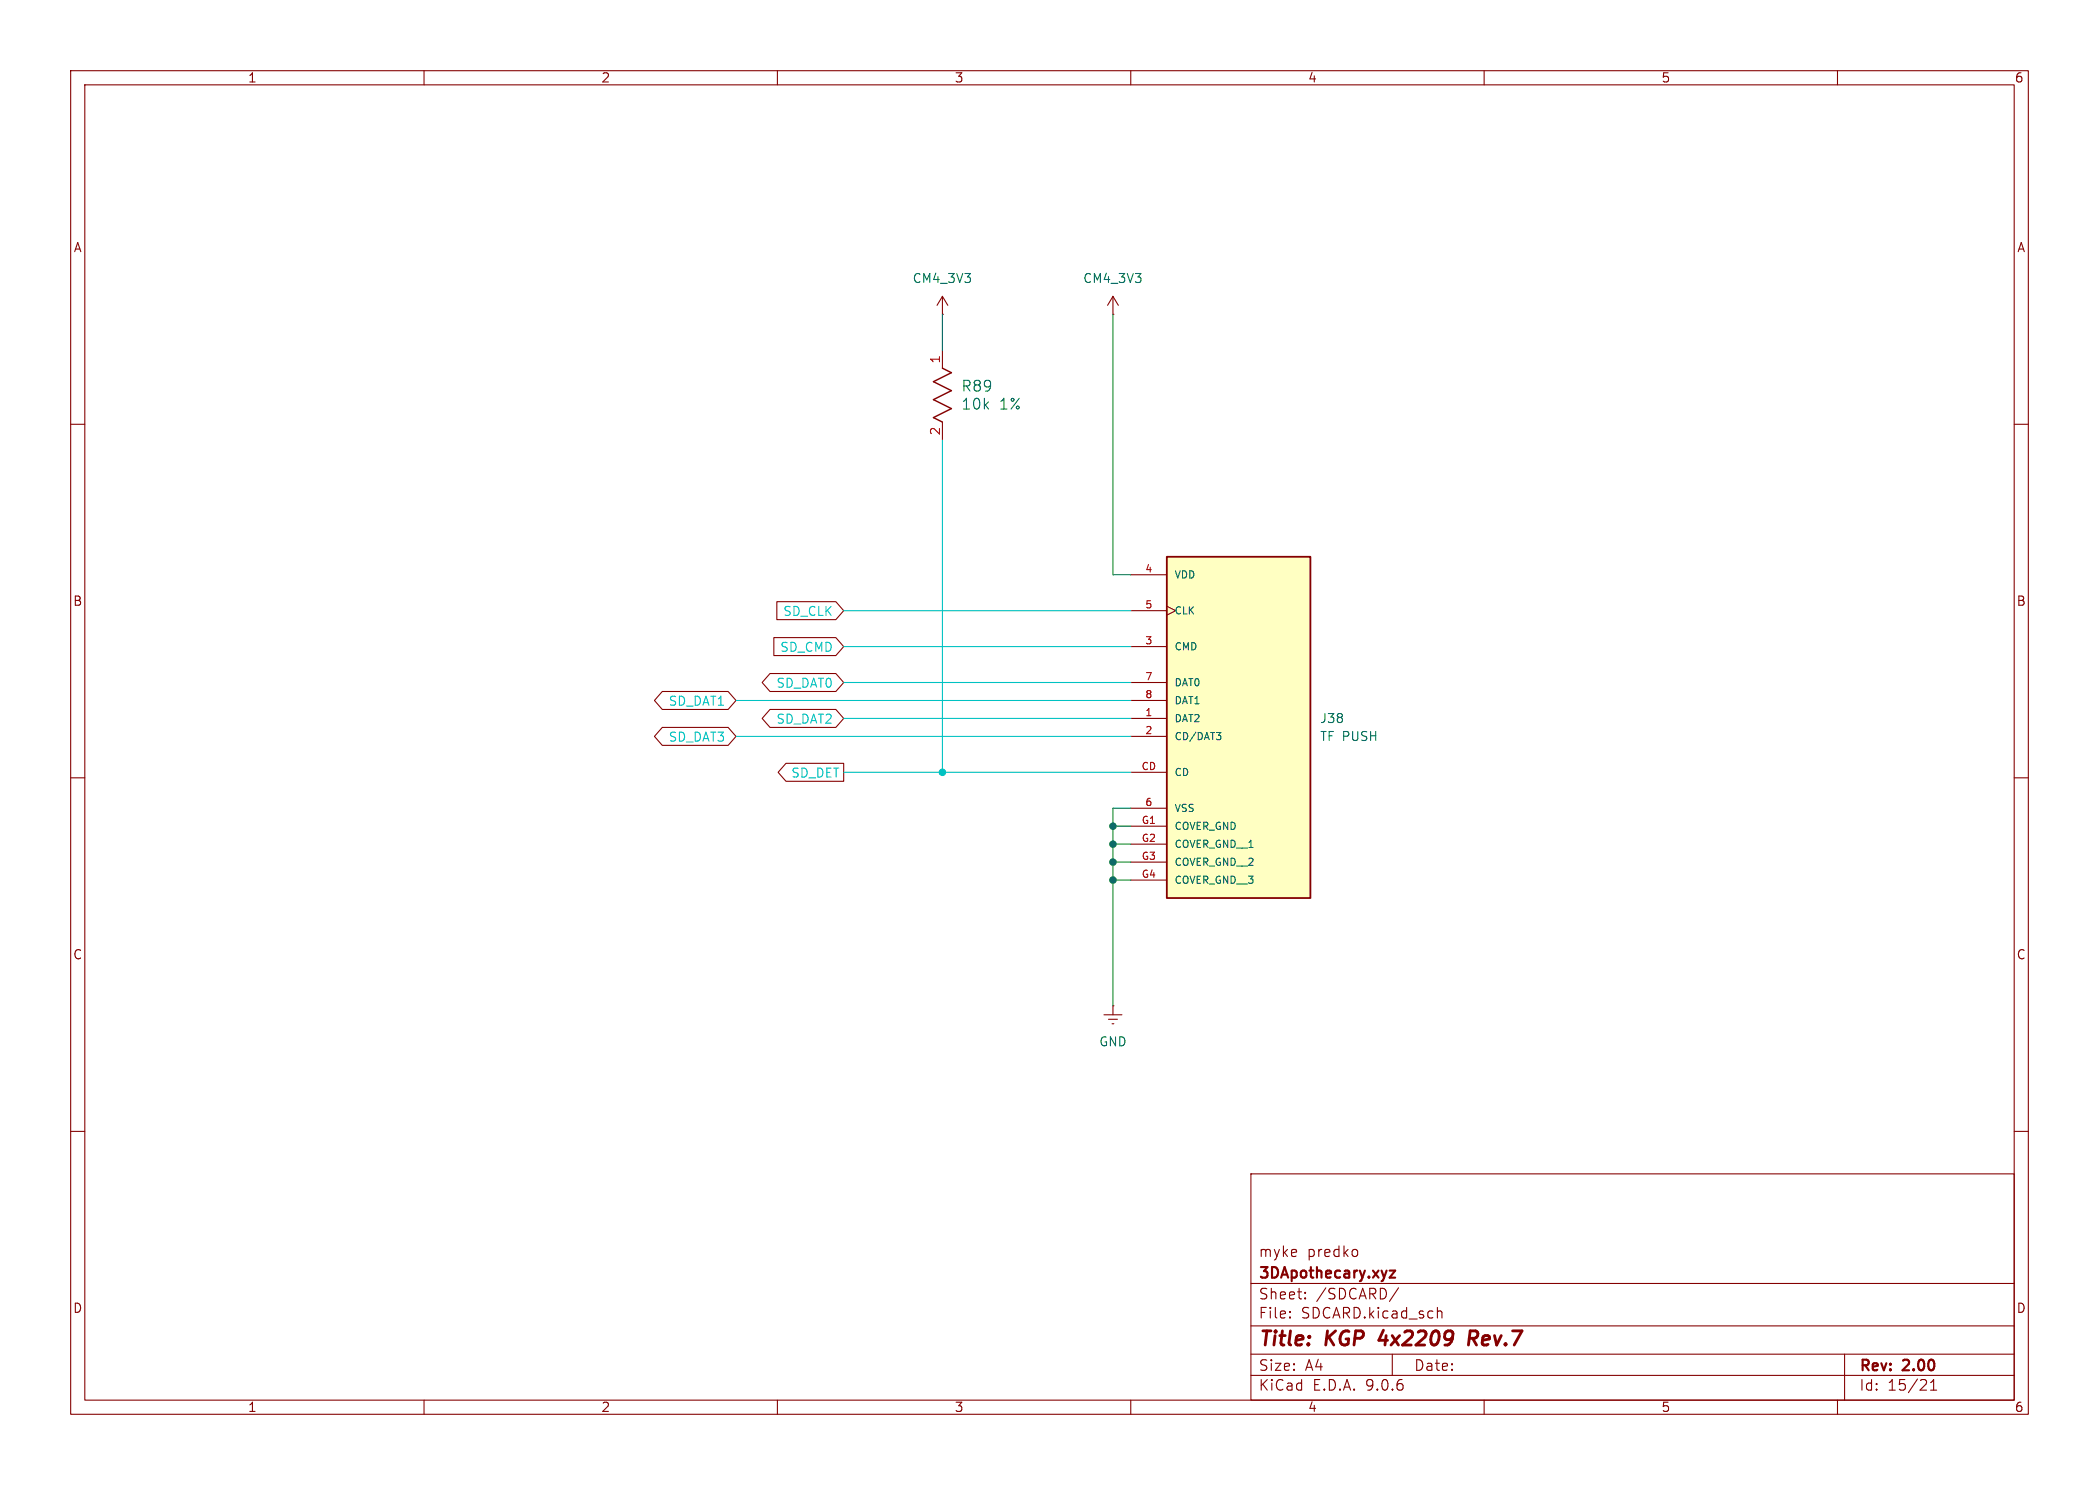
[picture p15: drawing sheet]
<svg xmlns="http://www.w3.org/2000/svg" width="297mm" height="210mm" viewBox="0 0 297 210" stroke-linecap="round" stroke-linejoin="round" font-family="sans-serif">
<defs><g id="words">
<g font-size="2.8" fill="#840000">
<text x="178" y="190.9">Title:</text>
<text x="187.7" y="190.9">KGP</text>
<text x="196" y="190.9">4x2209</text>
<text x="209.5" y="190.9">Rev.7</text>
</g>
<g font-size="2.1" fill="#006464">
<text x="135.9" y="58.1">10k</text>
<text x="135.9" y="55.6">R89</text>
<text x="141.4" y="58.1">1%</text>
</g>
<g font-size="2.1" fill="#840000">
<text x="178" y="178">myke</text>
<text x="184.9" y="178">predko</text>
<text x="178" y="184">Sheet:</text>
<text x="178" y="181.2">3DApothecary.xyz</text>
<text x="186.2" y="184">/SDCARD/</text>
<text x="178" y="186.7">File:</text>
<text x="184.1" y="186.7">SDCARD.kicad_sch</text>
<text x="178" y="196.9">KiCad</text>
<text x="178" y="194.1">Size:</text>
<text x="184.7" y="194.1">A4</text>
<text x="185.7" y="196.9">E.D.A.</text>
<text x="193.3" y="196.9">9.0.6</text>
<text x="200" y="194.1">Date:</text>
<text x="263" y="194.3">Rev:</text>
<text x="263" y="196.9">Id:</text>
<text x="267.1" y="196.9">15/21</text>
<text x="269.4" y="194.3">2.00</text>
</g>
<g font-size="1.8" fill="#840000">
<text x="35" y="11.9">1</text>
<text x="85" y="11.9">2</text>
<text x="135" y="11.9">3</text>
<text x="185" y="11.9">4</text>
<text x="235" y="11.9">5</text>
<text x="285" y="11.9">6</text>
<text x="10.3" y="35.9">A</text>
<text x="285.3" y="35.9">A</text>
<text x="10.3" y="85.9">B</text>
<text x="285.3" y="85.9">B</text>
<text x="10.3" y="135.9">C</text>
<text x="285.3" y="135.9">C</text>
<text x="10.3" y="185.9">D</text>
<text x="285.3" y="185.9">D</text>
<text x="35" y="199.9">1</text>
<text x="85" y="199.9">2</text>
<text x="135" y="199.9">3</text>
<text x="185" y="199.9">4</text>
<text x="235" y="199.9">5</text>
<text x="285" y="199.9">6</text>
</g>
<g font-size="1.8" fill="#006464">
<text x="129" y="40.2">CM4_3V3</text>
<text x="153.2" y="40.2">CM4_3V3</text>
<text x="186.7" y="105">TF PUSH</text>
<text x="186.7" y="102.5">J38</text>
<text x="155.4" y="148.2">GND</text>
</g>
<g font-size="1.8" fill="#a90000">
<text x="133.1" y="51.5" transform="rotate(-90 133.1 51.5)">1</text>
<text x="133.1" y="61.7" transform="rotate(-90 133.1 61.7)">2</text>
</g>
<g font-size="1.8" fill="#00c2c2">
<text x="110.7" y="87.3">SD_CLK</text>
<text x="110.3" y="92.4">SD_CMD</text>
<text x="94.5" y="100">SD_DAT1</text>
<text x="109.8" y="97.5">SD_DAT0</text>
<text x="94.5" y="105.1">SD_DAT3</text>
<text x="109.8" y="102.6">SD_DAT2</text>
<text x="111.9" y="110.2">SD_DET</text>
</g>
<g font-size="1.4" fill="#a90000">
<text x="161.9" y="81">4</text>
<text x="161.9" y="86.1">5</text>
<text x="161.9" y="91.2">3</text>
<text x="161.9" y="96.3">7</text>
<text x="161.9" y="98.8">8</text>
<text x="161.9" y="101.3">1</text>
<text x="161.9" y="103.9">2</text>
<text x="161.4" y="109">CD</text>
<text x="161.4" y="116.6">G1</text>
<text x="161.4" y="119.1">G2</text>
<text x="161.9" y="114">6</text>
<text x="161.4" y="121.7">G3</text>
<text x="161.4" y="124.2">G4</text>
</g>
<g font-size="1.4" fill="#006464">
<text x="166.1" y="82">VDD</text>
<text x="166.1" y="87.1">CLK</text>
<text x="166.1" y="92.2">CMD</text>
<text x="166.1" y="97.3">DAT0</text>
<text x="166.1" y="99.8">DAT1</text>
<text x="166.1" y="102.3">DAT2</text>
<text x="166.1" y="104.9">CD/DAT3</text>
<text x="166.1" y="110">CD</text>
<text x="166.1" y="115">VSS</text>
<text x="166.1" y="117.6">COVER_GND</text>
<text x="166.1" y="120.1">COVER_GND__1</text>
<text x="166.1" y="122.7">COVER_GND__2</text>
<text x="166.1" y="125.2">COVER_GND__3</text>
</g>
</g></defs>
<g fill="none" stroke="#840000" stroke-width=".15">
<path d="M10 10h277v190h-277zM12 12h273v186h-273zM60 10v2M110 10v2M160 10v2M210 10v2M260 10v2M10 60h2M285 60h2M10 110h2M285 110h2M10 160h2"/>
<path d="M177 166h108v32h-108zM192 176.8l.1 .2v.4l-.1 .2M285 160h2M60 198v2M110 198v2M160 198v2M177 194.5h108M177 191.5h108M177 187.5h108M177 181.5h108M182.5 186.3h.1l-.1 .1M182.5 186.3v.1"/>
<path d="M182.5 185.5v.1M182.5 185.5h.1l-.1 .1M184.7 183.6v.1M184.7 183.6h-.1l.1 .1M184.7 182.8v.1M184.7 182.8h-.1l.1 .1M197 191.5v3M197.9 182.1l-1.3 2M203.4 184.9v1.5M203.4 185.5a.37 .37 0 0 1 .6 .1v.8M210 198v2M260 198v2"/>
<path d="M261 191.5v6.5M273.2 196.6h.8M273.2 195.5l.4-.4v1.5"/>
</g>
<path d="M195.8 188.1l-.7 1.4h1.2M208.4 189.3l.5 .9M208.8 188.2h-.8l-.2 2M208.9 189.2l-.2 .1h-.8" fill="none" stroke="#840000" stroke-width=".4"/>
<path d="M196.6 179.7h.8l-.8 1h.8" fill="none" stroke="#840000" stroke-width=".3"/>
<path d="M165.1 78.7h20.3v48.3h-20.3z" fill="#ffffc2"/>
<path d="M165.1 78.7h20.3v48.3h-20.3z" fill="none" stroke="#840000" stroke-width=".25"/>
<g fill="none" stroke="#840000" stroke-width=".15">
<path d="M133.3 44.5h.1M133.3 41.9v2.6M133.3 49.5v2.6M133.3 59.7v2.5M133.3 41.9l-.7 1.3M133.3 41.9l.8 1.3M157.5 44.5h.1M157.5 41.9l-.8 1.3M157.5 41.9l.7 1.3M157.5 41.9v2.6M93.7 97.8h9.3l1.1 1.3-1.1 1.2h-9.3l-1.1-1.2zM109 95.2h9.3l1.1 1.3-1.1 1.3h-9.3l-1.2-1.3z"/>
<path d="M109.5 90.2h8.8l1.1 1.2-1.1 1.3h-8.8zM109.9 85.1h8.4l1.1 1.3-1.1 1.2h-8.4zM160 81.3h5.1M160 86.4h5.1M160 91.4h5.1M160 96.5h5.1M160 99.1h5.1M165.1 85.7l1.3 .7-1.3 .6M93.7 102.9h9.3l1.1 1.2-1.1 1.3h-9.3l-1.1-1.3zM109 100.3h9.3l1.1 1.3-1.1 1.3h-9.3l-1.2-1.3zM111.2 107.9h8.2v2.6h-8.2l-1.1-1.3zM160 101.6h5.1"/>
<path d="M160 104.1h5.1M160 109.2h5.1M160 114.3h5.1M160 116.8h5.1M160 119.4h5.1M160 121.9h5.1M160 124.5h5.1M156.2 143.5h2.5M156.8 144.1h1.3M157.4 144.8h.2M157.5 142.2h.1M157.5 142.2v1.3"/>
</g>
<path d="M172.1 103.6h.6l-.3 .4M172.6 104l.1 .2v.2l-.1 .2" fill="none" stroke="#006464" stroke-width=".15"/>
<path d="M133.3 52.1l1.3 .6-2.5 1.3 2.5 1.2-2.5 1.3 2.5 1.3-2.5 1.3 1.2 .6" fill="none" stroke="#840000" stroke-width=".2"/>
<path d="M133.3 44.5v5M157.5 44.5v36.8h2.5M157.5 116.8h2.5M157.5 119.4h2.5M160 114.3h-2.5v27.9M157.5 124.5h2.5M157.5 121.9h2.5" fill="none" stroke="#009600" stroke-width=".15"/>
<path d="M133.3 62.2v47M104.1 99.1h55.9M119.4 86.4h40.6M119.4 96.5h40.6M119.4 91.4h40.6M104.1 104.1h55.9M119.4 109.2h40.6M119.4 101.6h40.6" fill="none" stroke="#00c2c2" stroke-width=".15"/>
<g fill="#009600" stroke="#009600" stroke-width=".15">
<circle cx="157.5" cy="119.4" r=".46"/>
<circle cx="157.5" cy="121.9" r=".46"/>
<circle cx="157.5" cy="124.5" r=".46"/>
<circle cx="157.5" cy="116.8" r=".46"/>
</g>
<circle cx="133.3" cy="109.2" r=".46" fill="#00c2c2" stroke="#00c2c2" stroke-width=".15"/>
<use href="#words"/>
</svg>
